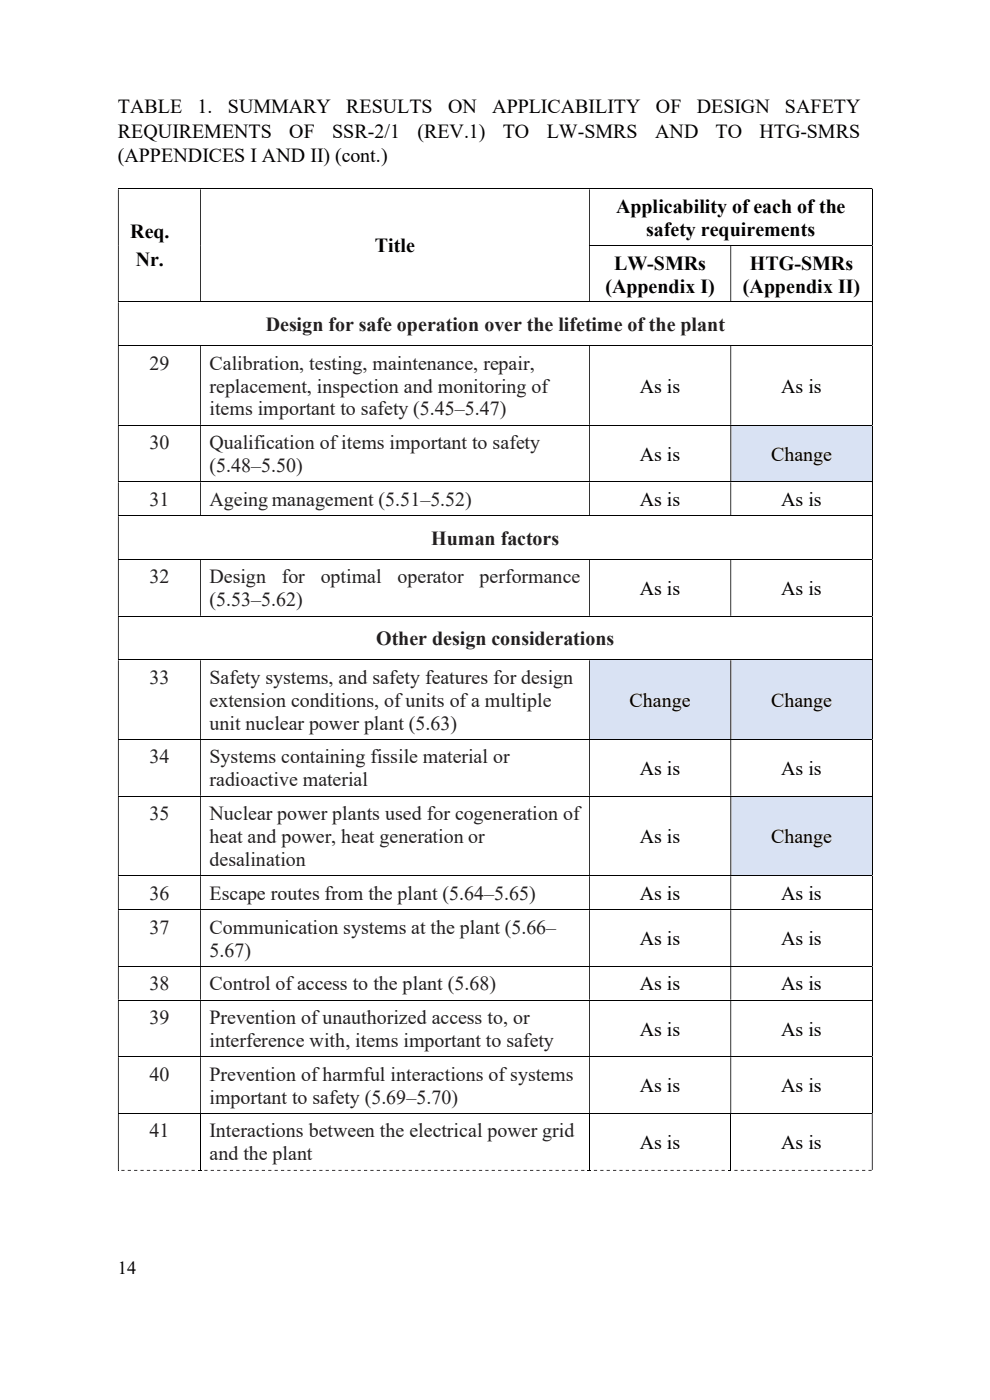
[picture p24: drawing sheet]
<svg xmlns="http://www.w3.org/2000/svg" width="210mm" height="297mm" viewBox="0 0 210 297" stroke-linecap="round" stroke-linejoin="round" font-family="sans-serif">
<defs><g id="words">
<g font-size="4.2">
<text x="25" y="23.9">TABLE</text>
<text x="41.9" y="23.9">1.</text>
<text x="48.4" y="23.9">SUMMARY</text>
<text x="73.5" y="23.9">RESULTS</text>
<text x="95.1" y="23.9">ON</text>
<text x="104.4" y="23.9">APPLICABILITY</text>
<text x="139.2" y="23.9">OF</text>
<text x="147.8" y="23.9">DESIGN</text>
<text x="166.5" y="23.9">SAFETY</text>
<text x="25" y="29.2">REQUIREMENTS</text>
<text x="61.4" y="29.2">OF</text>
<text x="70.5" y="29.2">SSR-2/1</text>
<text x="88.6" y="29.2">(REV.1)</text>
<text x="106.7" y="29.2">TO</text>
<text x="116" y="29.2">LW-SMRS</text>
<text x="139" y="29.2">AND</text>
<text x="151.8" y="29.2">TO</text>
<text x="161.1" y="29.2">HTG-SMRS</text>
<text x="25" y="34.5">(APPENDICES I AND II) (cont.)</text>
<text x="130.7" y="45.2">Applicability of each of the</text>
<text x="27.6" y="50.6">Req.</text>
<text x="79.5" y="53.6">Title</text>
<text x="137.1" y="50">safety requirements</text>
<text x="28.8" y="56.5">Nr.</text>
<text x="130.3" y="57.2">LW-SMRs</text>
<text x="159.1" y="57.2">HTG-SMRs</text>
<text x="128.4" y="62.1">(Appendix I)</text>
<text x="157.6" y="62.1">(Appendix II)</text>
<text x="135.7" y="83.3">As is</text>
<text x="165.7" y="83.3">As is</text>
<text x="135.7" y="97.7">As is</text>
<text x="163.6" y="97.7">Change</text>
<text x="135.7" y="107.4">As is</text>
<text x="165.7" y="107.4">As is</text>
<text x="135.7" y="126.2">As is</text>
<text x="165.7" y="126.2">As is</text>
<text x="133.6" y="149.9">Change</text>
<text x="163.6" y="149.9">Change</text>
<text x="135.7" y="164.4">As is</text>
<text x="165.7" y="164.4">As is</text>
<text x="135.7" y="178.9">As is</text>
<text x="163.6" y="178.9">Change</text>
<text x="135.7" y="190.9">As is</text>
<text x="165.7" y="190.9">As is</text>
<text x="135.7" y="200.5">As is</text>
<text x="165.7" y="200.5">As is</text>
<text x="135.7" y="210.1">As is</text>
<text x="165.7" y="210.1">As is</text>
<text x="135.7" y="219.7">As is</text>
<text x="165.7" y="219.7">As is</text>
<text x="135.7" y="231.7">As is</text>
<text x="165.7" y="231.7">As is</text>
<text x="135.7" y="243.8">As is</text>
<text x="165.7" y="243.8">As is</text>
</g>
<g font-size="4.2" fill="#231f20">
<text x="56.4" y="70.2">Design for safe operation over the lifetime of the plant</text>
<text x="31.7" y="78.4">29</text>
<text x="44.4" y="78.4">Calibration, testing, maintenance, repair,</text>
<text x="44.4" y="83.3">replacement, inspection and monitoring of</text>
<text x="44.4" y="88.1">items important to safety (5.45–5.47)</text>
<text x="31.7" y="95.3">30</text>
<text x="44.4" y="95.3">Qualification of items important to safety</text>
<text x="44.4" y="100.2">(5.48–5.50)</text>
<text x="31.7" y="107.4">31</text>
<text x="44.4" y="107.4">Ageing management (5.51–5.52)</text>
<text x="91.5" y="115.6">Human factors</text>
<text x="31.7" y="123.8">32</text>
<text x="44.4" y="123.8">Design</text>
<text x="59.8" y="123.8">for</text>
<text x="68" y="123.8">optimal</text>
<text x="84.3" y="123.8">operator</text>
<text x="101.7" y="123.8">performance</text>
<text x="44.4" y="128.7">(5.53–5.62)</text>
<text x="79.8" y="136.9">Other design considerations</text>
<text x="31.7" y="145.1">33</text>
<text x="44.4" y="145.1">Safety systems, and safety features for design</text>
<text x="44.4" y="149.9">extension conditions, of units of a multiple</text>
<text x="44.4" y="154.8">unit nuclear power plant (5.63)</text>
<text x="31.7" y="162">34</text>
<text x="44.4" y="162">Systems containing fissile material or</text>
<text x="44.4" y="166.8">radioactive material</text>
<text x="31.7" y="174">35</text>
<text x="44.4" y="174">Nuclear power plants used for cogeneration of</text>
<text x="44.4" y="178.9">heat and power, heat generation or</text>
<text x="44.4" y="183.8">desalination</text>
<text x="31.7" y="190.9">36</text>
<text x="44.4" y="190.9">Escape routes from the plant (5.64–5.65)</text>
<text x="31.7" y="198.1">37</text>
<text x="44.4" y="198.1">Communication systems at the plant (5.66–</text>
<text x="44.4" y="202.9">5.67)</text>
<text x="31.7" y="210.1">38</text>
<text x="44.4" y="210.1">Control of access to the plant (5.68)</text>
<text x="31.7" y="217.3">39</text>
<text x="44.4" y="217.3">Prevention of unauthorized access to, or</text>
<text x="44.4" y="222.1">interference with, items important to safety</text>
<text x="31.7" y="229.3">40</text>
<text x="44.4" y="229.3">Prevention of harmful interactions of systems</text>
<text x="44.4" y="234.1">important to safety (5.69–5.70)</text>
<text x="31.7" y="241.3">41</text>
<text x="44.4" y="241.3">Interactions between the electrical power grid</text>
<text x="44.4" y="246.2">and the plant</text>
</g>
<text font-size="3.9" x="25" y="270.3">14</text>
</g></defs>
<path d="M25 40.1h160M125 52.1h60M185 40.2v11.8M185 52.2v11.8M25 64.1h160M25 73.3h160M185 64.1v9.1M185 73.4v16.7" fill="none" stroke="#000" stroke-width=".21"/>
<g fill="#000">
<path d="M25 52h.2v.2h-.2zM42.5 52h.1v.2h-.1z" fill-rule="evenodd"/>
<path d="M185 40h.1v.2h-.1zM25 40.2h.2v11.8h-.2zM42.5 40.2h.1v11.8h-.1zM125 40.2h.1v11.8h-.1z" fill-rule="evenodd"/>
<path d="M185 52h.1v.2h-.1zM25 52.2h.2v11.8h-.2zM42.5 52.2h.1v11.8h-.1zM125 52.2h.1v11.8h-.1zM154.9 52.2h.2v11.8h-.2z" fill-rule="evenodd"/>
<path d="M185 64h.1v.1h-.1zM25 64.1h.2v9.1h-.2z" fill-rule="evenodd"/>
<path d="M185 73.2h.1v.2h-.1zM25 73.4h.2v16.7h-.2zM42.5 73.4h.1v16.7h-.1zM125 73.4h.1v16.7h-.1zM154.9 73.4h.2v16.7h-.2z" fill-rule="evenodd"/>
</g>
<g fill="#d9e2f3">
<path d="M155.1 90.3h29.9v11.9h-29.9z"/>
<path d="M156.9 92.8h26.2v6.9h-26.2z"/>
</g>
<path d="M25 90.2h160M185 90.3v11.9M25 102.2h160M25 109.4h160M25 118.7h160M185 102.3v7M185 109.5v9.1M185 118.8v11.8M25 130.7h160M185 130.8v9.1" fill="none" stroke="#000" stroke-width=".21"/>
<g fill="#000">
<path d="M185 90.1h.1v.2h-.1zM25 90.3h.2v11.9h-.2zM42.5 90.3h.1v11.9h-.1zM125 90.3h.1v11.9h-.1zM154.9 90.3h.2v11.9h-.2z" fill-rule="evenodd"/>
<path d="M185 102.2h.1v.1h-.1zM25 102.3h.2v7h-.2zM42.5 102.3h.1v7h-.1zM125 102.3h.1v7h-.1zM154.9 102.3h.2v7h-.2z" fill-rule="evenodd"/>
<path d="M185 109.3h.1v.2h-.1zM25 109.5h.2v9.1h-.2z" fill-rule="evenodd"/>
<path d="M185 118.6h.1v.2h-.1zM25 118.8h.2v11.8h-.2zM42.5 118.8h.1v11.8h-.1zM125 118.8h.1v11.8h-.1zM154.9 118.8h.2v11.8h-.2z" fill-rule="evenodd"/>
<path d="M185 130.6h.1v.2h-.1zM25 130.8h.2v9.1h-.2z" fill-rule="evenodd"/>
</g>
<g fill="#d9e2f3">
<path d="M125.1 140.1h29.8v16.7h-29.8z"/>
<path d="M126.9 144.9h26.2v7h-26.2z"/>
<path d="M155.1 140.1h29.9v16.7h-29.9z"/>
<path d="M156.9 144.9h26.2v7h-26.2z"/>
</g>
<path d="M25 140h160M25 156.9h160M185 140.1v16.7M185 157v11.8" fill="none" stroke="#000" stroke-width=".21"/>
<g fill="#000">
<path d="M185 139.9h.1v.2h-.1zM25 140.1h.2v16.7h-.2zM42.5 140.1h.1v16.7h-.1zM125 140.1h.1v16.7h-.1zM154.9 140.1h.2v16.7h-.2z" fill-rule="evenodd"/>
<path d="M185 156.8h.1v.2h-.1zM25 157h.2v11.8h-.2zM42.5 157h.1v11.8h-.1zM125 157h.1v11.8h-.1zM154.9 157h.2v11.8h-.2z" fill-rule="evenodd"/>
</g>
<g fill="#d9e2f3">
<path d="M155.1 169h29.9v16.7h-29.9z"/>
<path d="M156.9 173.9h26.2v7h-26.2z"/>
</g>
<g fill="none" stroke="#000" stroke-width=".21">
<path d="M25 168.9h160M185 169v16.7M25 185.8h160M25 193h160M185 185.9v7M185 193.1v11.8M25 205h160M25 212.2h160M185 205.1v7M185 212.3v11.8M25 224.2h160M25 236.2h160"/>
<path d="M42.5 236.3v12.1M125.1 236.3v12.1M155 236.3v12.1M185 224.3v11.8"/>
</g>
<g fill="#000">
<path d="M185 168.8h.1v.2h-.1zM25 169h.2v16.7h-.2zM42.5 169h.1v16.7h-.1zM125 169h.1v16.7h-.1zM154.9 169h.2v16.7h-.2z" fill-rule="evenodd"/>
<path d="M185 185.7h.1v.2h-.1zM25 185.9h.2v7h-.2zM42.5 185.9h.1v7h-.1zM125 185.9h.1v7h-.1zM154.9 185.9h.2v7h-.2z" fill-rule="evenodd"/>
<path d="M185 192.9h.1v.2h-.1zM25 193.1h.2v11.8h-.2zM42.5 193.1h.1v11.8h-.1zM125 193.1h.1v11.8h-.1zM154.9 193.1h.2v11.8h-.2z" fill-rule="evenodd"/>
<path d="M185 204.9h.1v.2h-.1zM25 205.1h.2v7h-.2zM42.5 205.1h.1v7h-.1zM125 205.1h.1v7h-.1zM154.9 205.1h.2v7h-.2z" fill-rule="evenodd"/>
<path d="M185 212.1h.1v.2h-.1zM25 212.3h.2v11.8h-.2zM42.5 212.3h.1v11.8h-.1zM125 212.3h.1v11.8h-.1zM154.9 212.3h.2v11.8h-.2z" fill-rule="evenodd"/>
<path d="M185 224.1h.1v.2h-.1zM25 224.3h.2v11.8h-.2zM42.5 224.3h.1v11.8h-.1zM125 224.3h.1v11.8h-.1zM154.9 224.3h.2v11.8h-.2z" fill-rule="evenodd"/>
<path d="M185 236.1h.1v.2h-.1zM25 236.3h.2v11.9h-.2z" fill-rule="evenodd"/>
<path d="M25.7 248.2h.7v.2h-.7zM27.1 248.2h.7v.2h-.7zM28.4 248.2h.7v.2h-.7zM29.8 248.2h.7v.2h-.7zM31.2 248.2h.6v.2h-.6zM32.5 248.2h.7v.2h-.7zM33.9 248.2h.6v.2h-.6zM35.2 248.2h.7v.2h-.7zM36.6 248.2h.7v.2h-.7zM37.9 248.2h.7v.2h-.7zM39.3 248.2h.7v.2h-.7zM40.6 248.2h.7v.2h-.7z" fill-rule="evenodd"/>
<path d="M43.3 248.2h.7v.2h-.7zM44.7 248.2h.7v.2h-.7zM46.1 248.2h.6v.2h-.6zM47.4 248.2h.7v.2h-.7zM48.8 248.2h.6v.2h-.6zM50.1 248.2h.7v.2h-.7zM51.5 248.2h.7v.2h-.7zM52.8 248.2h.7v.2h-.7zM54.2 248.2h.7v.2h-.7zM55.5 248.2h.7v.2h-.7zM56.9 248.2h.7v.2h-.7zM58.3 248.2h.6v.2h-.6zM59.6 248.2h.7v.2h-.7zM61 248.2h.6v.2h-.6zM62.3 248.2h.7v.2h-.7zM63.7 248.2h.6v.2h-.6zM65 248.2h.7v.2h-.7zM66.4 248.2h.7v.2h-.7zM67.7 248.2h.7v.2h-.7zM69.1 248.2h.7v.2h-.7zM70.4 248.2h.7v.2h-.7zM71.8 248.2h.7v.2h-.7zM73.2 248.2h.6v.2h-.6zM74.5 248.2h.7v.2h-.7zM75.9 248.2h.6v.2h-.6zM77.2 248.2h.7v.2h-.7zM78.6 248.2h.6v.2h-.6zM79.9 248.2h.7v.2h-.7zM81.3 248.2h.7v.2h-.7zM82.6 248.2h.7v.2h-.7zM84 248.2h.7v.2h-.7zM85.3 248.2h.7v.2h-.7zM86.7 248.2h.7v.2h-.7zM88.1 248.2h.6v.2h-.6zM89.4 248.2h.7v.2h-.7zM90.8 248.2h.6v.2h-.6zM92.1 248.2h.7v.2h-.7zM93.5 248.2h.6v.2h-.6zM94.8 248.2h.7v.2h-.7zM96.2 248.2h.7v.2h-.7zM97.5 248.2h.7v.2h-.7zM98.9 248.2h.7v.2h-.7zM100.2 248.2h.7v.2h-.7zM101.6 248.2h.7v.2h-.7zM103 248.2h.6v.2h-.6zM104.3 248.2h.7v.2h-.7zM105.7 248.2h.6v.2h-.6zM107 248.2h.7v.2h-.7zM108.4 248.2h.7v.2h-.7zM109.7 248.2h.7v.2h-.7zM111.1 248.2h.7v.2h-.7zM112.4 248.2h.7v.2h-.7zM113.8 248.2h.7v.2h-.7zM115.1 248.2h.7v.2h-.7zM116.5 248.2h.7v.2h-.7zM117.9 248.2h.6v.2h-.6zM119.2 248.2h.7v.2h-.7zM120.6 248.2h.6v.2h-.6zM121.9 248.2h.7v.2h-.7zM123.3 248.2h.7v.2h-.7z" fill-rule="evenodd"/>
<path d="M126 248.2h.7v.2h-.7zM127.3 248.2h.7v.2h-.7zM128.7 248.2h.7v.2h-.7zM130 248.2h.7v.2h-.7zM131.4 248.2h.7v.2h-.7zM132.8 248.2h.6v.2h-.6zM134.1 248.2h.7v.2h-.7zM135.5 248.2h.6v.2h-.6zM136.8 248.2h.7v.2h-.7zM138.2 248.2h.7v.2h-.7zM139.5 248.2h.7v.2h-.7zM140.9 248.2h.7v.2h-.7zM142.2 248.2h.7v.2h-.7zM143.6 248.2h.7v.2h-.7zM144.9 248.2h.7v.2h-.7zM146.3 248.2h.7v.2h-.7zM147.7 248.2h.6v.2h-.6zM149 248.2h.7v.2h-.7zM150.4 248.2h.6v.2h-.6zM151.7 248.2h.7v.2h-.7zM153.1 248.2h.7v.2h-.7z" fill-rule="evenodd"/>
<path d="M155.8 248.2h.7v.2h-.7zM157.1 248.2h.7v.2h-.7zM158.5 248.2h.7v.2h-.7zM159.9 248.2h.6v.2h-.6zM161.2 248.2h.7v.2h-.7zM162.6 248.2h.6v.2h-.6zM163.9 248.2h.7v.2h-.7zM165.3 248.2h.6v.2h-.6zM166.6 248.2h.7v.2h-.7zM168 248.2h.7v.2h-.7zM169.3 248.2h.7v.2h-.7zM170.7 248.2h.7v.2h-.7zM172 248.2h.7v.2h-.7zM173.4 248.2h.7v.2h-.7zM174.8 248.2h.6v.2h-.6zM176.1 248.2h.7v.2h-.7zM177.5 248.2h.6v.2h-.6zM178.8 248.2h.7v.2h-.7zM180.2 248.2h.6v.2h-.6zM181.5 248.2h.7v.2h-.7zM182.9 248.2h.7v.2h-.7zM184.2 248.2h.7v.2h-.7zM185 236.3h.1v11.9h-.1z" fill-rule="evenodd"/>
</g>
<path d="M25 248.2l.1 .2zM42 248.2h.5v.2h-.5zM42.6 248.2l.1 .2zM124.6 248.2h.4v.2h-.4zM125.1 248.2h.2v.2h-.2zM154.4 248.2h.5v.2h-.5z" fill="#000"/>
<use href="#words"/>
</svg>
